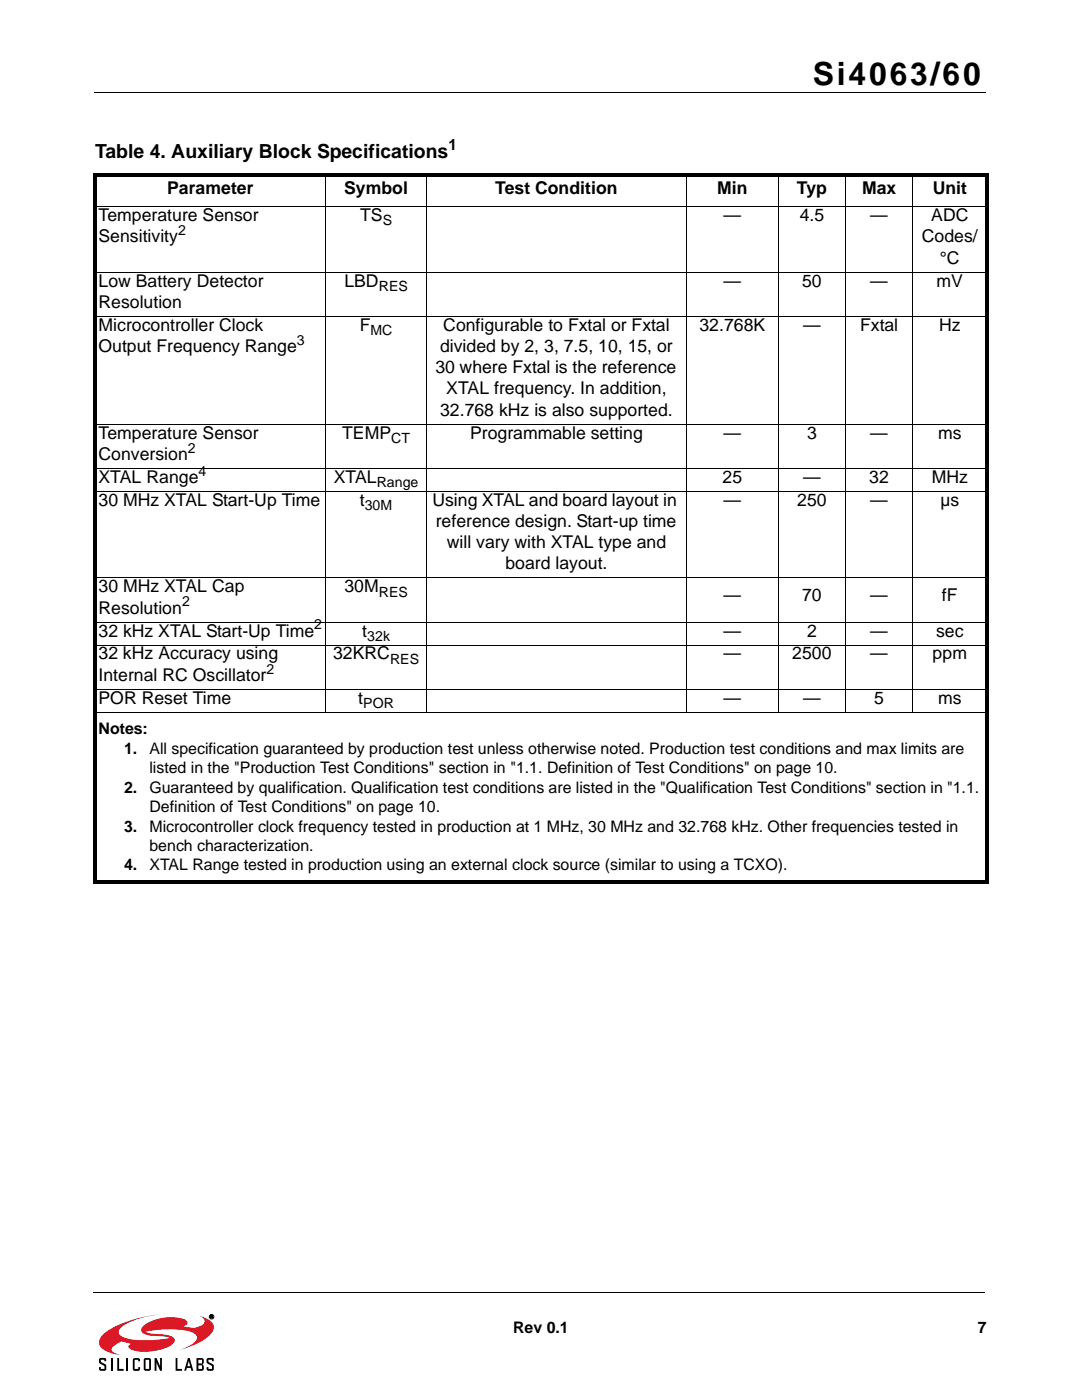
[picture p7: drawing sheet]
<svg xmlns="http://www.w3.org/2000/svg" width="216mm" height="279mm" viewBox="0 0 216 279" stroke-linecap="round" stroke-linejoin="round" font-family="sans-serif">
<defs><g id="words">
<text font-size="6.3" x="162.2" y="16.9">Si4063/60</text>
<text font-size="3.9" x="19" y="31.5">Table 4. Auxiliary Block Specifications</text>
<g font-size="3.5">
<text x="33.4" y="38.7">Parameter</text>
<text x="68.7" y="38.7">Symbol</text>
<text x="98.8" y="38.7">Test Condition</text>
<text x="143.1" y="38.7">Min</text>
<text x="159" y="38.7">Typ</text>
<text x="172" y="38.7">Max</text>
<text x="186.1" y="38.7">Unit</text>
<text x="19.7" y="44.1">Temperature Sensor</text>
<text x="71.9" y="44.1">TS</text>
<text x="144.4" y="44.1">—</text>
<text x="159.6" y="44.1">4.5</text>
<text x="173.7" y="44.1">—</text>
<text x="185.8" y="44.1">ADC</text>
<text x="19.7" y="48.4">Sensitivity</text>
<text x="183.9" y="48.4">Codes/</text>
<text x="187.6" y="52.6">°C</text>
<text x="19.7" y="57.2">Low Battery Detector</text>
<text x="68.7" y="57.2">LBD</text>
<text x="144.4" y="57.2">—</text>
<text x="160.1" y="57.2">50</text>
<text x="173.7" y="57.2">—</text>
<text x="186.9" y="57.2">mV</text>
<text x="19.7" y="61.4">Resolution</text>
<text x="19.7" y="66">Microcontroller Clock</text>
<text x="71.8" y="66">F</text>
<text x="88.5" y="66">Configurable to Fxtal or Fxtal</text>
<text x="139.6" y="66">32.768K</text>
<text x="160.3" y="66">—</text>
<text x="171.6" y="66">Fxtal</text>
<text x="187.4" y="66">Hz</text>
<text x="19.7" y="70.2">Output Frequency Range</text>
<text x="87.8" y="70.2">divided by 2, 3, 7.5, 10, 15, or</text>
<text x="86.9" y="74.5">30 where Fxtal is the reference</text>
<text x="87.8" y="82.9">32.768 kHz is also supported.</text>
<text x="89" y="78.7">XTAL frequency. In addition,</text>
<text x="19.7" y="87.5">Temperature Sensor</text>
<text x="68.3" y="87.5">TEMP</text>
<text x="93.8" y="87.5">Programmable setting</text>
<text x="144.4" y="87.5">—</text>
<text x="161" y="87.5">3</text>
<text x="173.6" y="87.5">—</text>
<text x="187.2" y="87.5">ms</text>
<text x="19.7" y="91.8">Conversion</text>
<text x="19.7" y="100.9">30 MHz XTAL Start-Up Time</text>
<text x="19.7" y="96.4">XTAL Range</text>
<text x="66.6" y="96.4">XTAL</text>
<text x="71.8" y="100.9">t</text>
<text x="86.3" y="100.9">Using XTAL and board layout in</text>
<text x="144.2" y="96.4">25</text>
<text x="144.4" y="100.9">—</text>
<text x="159.1" y="100.9">250</text>
<text x="160.3" y="96.4">—</text>
<text x="173.5" y="96.4">32</text>
<text x="173.7" y="100.9">—</text>
<text x="185.9" y="96.4">MHz</text>
<text x="187.6" y="100.9">µs</text>
<text x="87" y="105.2">reference design. Start-up time</text>
<text x="89.1" y="109.4">will vary with XTAL type and</text>
<text x="100.8" y="113.6">board layout.</text>
<text x="19.7" y="118.2">30 MHz XTAL Cap</text>
<text x="68.7" y="118.2">30M</text>
<text x="144.4" y="120">—</text>
<text x="160.1" y="120">70</text>
<text x="173.7" y="120">—</text>
<text x="188" y="120">fF</text>
<text x="19.7" y="122.4">Resolution</text>
<text x="19.7" y="127">32 kHz XTAL Start-Up Time</text>
<text x="19.7" y="131.6">32 kHz Accuracy using</text>
<text x="66.5" y="131.6">32KRC</text>
<text x="72.3" y="127">t</text>
<text x="144.4" y="127">—</text>
<text x="144.4" y="131.6">—</text>
<text x="158.1" y="131.6">2500</text>
<text x="161" y="127">2</text>
<text x="173.6" y="131.6">—</text>
<text x="173.7" y="127">—</text>
<text x="186.1" y="131.6">ppm</text>
<text x="186.8" y="127">sec</text>
<text x="19.7" y="135.8">Internal RC Oscillator</text>
<text x="19.7" y="140.4">POR Reset Time</text>
<text x="71.5" y="140.4">t</text>
<text x="144.4" y="140.4">—</text>
<text x="160.3" y="140.4">—</text>
<text x="174.4" y="140.4">5</text>
<text x="187.2" y="140.4">ms</text>
</g>
<g font-size="3.2">
<text x="19.7" y="146.6">Notes:</text>
<text x="24.7" y="150.4">1.</text>
<text x="29.8" y="154.3">listed in the &quot;Production Test Conditions&quot; section in &quot;1.1. Definition of Test Conditions&quot; on page 10.</text>
<text x="29.8" y="150.4">All specification guaranteed by production test unless otherwise noted. Production test conditions and max limits are</text>
<text x="24.7" y="158.2">2.</text>
<text x="29.8" y="158.2">Guaranteed by qualification. Qualification test conditions are listed in the &quot;Qualification Test Conditions&quot; section in &quot;1.1.</text>
<text x="24.7" y="166">3.</text>
<text x="29.8" y="162.1">Definition of Test Conditions&quot; on page 10.</text>
<text x="29.8" y="166">Microcontroller clock frequency tested in production at 1 MHz, 30 MHz and 32.768 kHz. Other frequencies tested in</text>
<text x="24.7" y="173.7">4.</text>
<text x="29.8" y="169.8">bench characterization.</text>
<text x="29.8" y="173.7">XTAL Range tested in production using an external clock source (similar to using a TCXO).</text>
<text x="102.4" y="266">Rev 0.1</text>
<text x="195.1" y="266">7</text>
</g>
<text font-size="3.1" x="89.5" y="29.9">1</text>
<g font-size="2.8">
<text x="35.5" y="46.9">2</text>
<text x="76.4" y="45">S</text>
<text x="75.6" y="58.1">RES</text>
<text x="59.2" y="68.8">3</text>
<text x="73.9" y="66.9">MC</text>
<text x="78.1" y="88.4">CT</text>
<text x="37.5" y="90.3">2</text>
<text x="39.6" y="94.9">4</text>
<text x="72.8" y="101.8">30M</text>
<text x="75.2" y="97.2">Range</text>
<text x="75.6" y="119.1">RES</text>
<text x="36.3" y="121">2</text>
<text x="62.7" y="125.6">2</text>
<text x="73.3" y="127.9">32k</text>
<text x="53.2" y="134.5">2</text>
<text x="77.8" y="132.5">RES</text>
<text x="72.5" y="141.3">POR</text>
</g>
</g></defs>
<path d="M20.7 266.2a21.4 21.4 0 0 1 9.7-3.7l1.5-.2a16.9 16.9 0 0 0-7.6 2.5 1.05 1.05 0 0 0-.6 1 1.05 1.05 0 0 0 .7 1 17 17 0 0 0 9 .3l.5-.1a11.4 11.4 0 0 0-3.8-.4l-.4-.1a1.42 1.42 0 0 1-1.5-1.1 2.83 2.83 0 0 1 1.8-1.7 9.2 9.2 0 0 1 7.1-.3 .66 .66 0 0 1 .3 .8 .66 .66 0 0 1-.7 .5h-.1a4.3 4.3 0 0 0 3.4-.1 .97 .97 0 0 0 .8-.9 .97 .97 0 0 0-.7-1l-.4-.1 .6 .1a2.73 2.73 0 0 1 2.4 2.4 5.5 5.5 0 0 1-3.4 3l-3.7 1.4a6.3 6.3 0 0 0 3.7-2.3 1.39 1.39 0 0 0-1.4-1.5 21.1 21.1 0 0 0-8.9 .1l1.1 .3a10.3 10.3 0 0 1 4.4 .8 .81 .81 0 0 1-.1 1.4 10.1 10.1 0 0 1-8.3 1l-.5-.6 .5-.5-1.9-.5-.6 .4a1.81 1.81 0 0 0-1.3 1.3l.6 .6 1.2 .5-1.6-.3a3.4 3.4 0 0 1-2.7-2 2.19 2.19 0 0 1 .9-2z" fill="#da1826"/>
<g fill="none" stroke="#000" stroke-width=".2">
<path d="M18.8 18.4h177.8M65 34.5v107.7M85.1 34.5v107.7M137 34.5v107.7M155.3 34.5v107.7M168.7 34.5v107.7M182.1 34.5v107.7M18.6 41.3h178.7M18.6 54.3h178.7M18.6 63.1h178.7M18.6 84.6h178.7M18.6 93.5h178.7"/>
<path d="M18.6 98h178.7M18.6 115.3h178.7M18.6 124.2h178.7M18.6 128.7h178.7M18.6 137.6h178.7M18.6 142.2h178.7M18.6 257.9h177.8M42 262.5l.4 .1-.1 .2 .2 .2-.4-.2-.1 .2zM42.1 262.6l.3 .1h-.3z"/>
<circle cx="42.2" cy="262.8" r=".45"/>
</g>
<g fill="#000">
<path d="M18.6 34.6h178.7v.7h-178.7zM18.6 175.7h178.7v.7h-178.7zM18.6 35.2h.7v140.5h-.7zM196.6 35.2h.7v140.5h-.7zM19.8 271.2l.3-.2h.7h.2l.2 .4v.3h-.4v-.3h-.7v.4l1.1 .7v.9l-.4 .2-.9-.1-.1-.7h.3v.4h.7v-.6l-.1-.1a1.14 1.14 0 0 1-1-.7zM23.4 271h.4v2.2h.9v.4h-1.3zM26.6 271.2l.3-.2h.7l.3 .2v.5h-.3v-.3h-.7v1.8h.7v-.4h.3v.4l-.1 .3-.9 .1-.3-.2zM30.8 271h.4l.7 1.7v-1.7h.4v2.6h-.4l-.7-1.7v1.7h-.4zM35 271h.4v2.2h.9v.4h-1.3zM41.3 271.2l.3-.2h.7h.2l.2 .4v.3h-.4v-.3h-.7v.4l1 .7v.9l-.3 .2-.9-.1-.2-.7h.4v.4h.7v-.6l-.1-.1a1.14 1.14 0 0 1-1-.7z"/>
<path d="M28.7 271.2v2.2l.3 .2 .9-.1 .2-.3v-2l-.3-.2h-.8zM29 271.4h.8v1.8h-.8z"/>
<path d="M37.5 271l-.7 2.6h.3l.2-.6h.8l.1 .6h.4l-.7-2.6zM37.7 271.6l.2 1.1h-.5z"/>
<path d="M39.2 271v2.6l1.3-.1 .2-.3v-.6l-.3-.3 .3-.3-.1-.8-.3-.2zM39.6 271.4h.7v.7h-.7zM39.6 272.5h.7v.7h-.7z"/>
<path d="M42 262.5l.4 .1-.1 .2 .2 .2-.4-.2-.1 .2zM42.1 262.6v.1h.3z"/>
</g>
<path d="M22.3 271v2.6M25.4 271v2.6" fill="none" stroke="#000" stroke-width=".36"/>
<use href="#words"/>
</svg>
